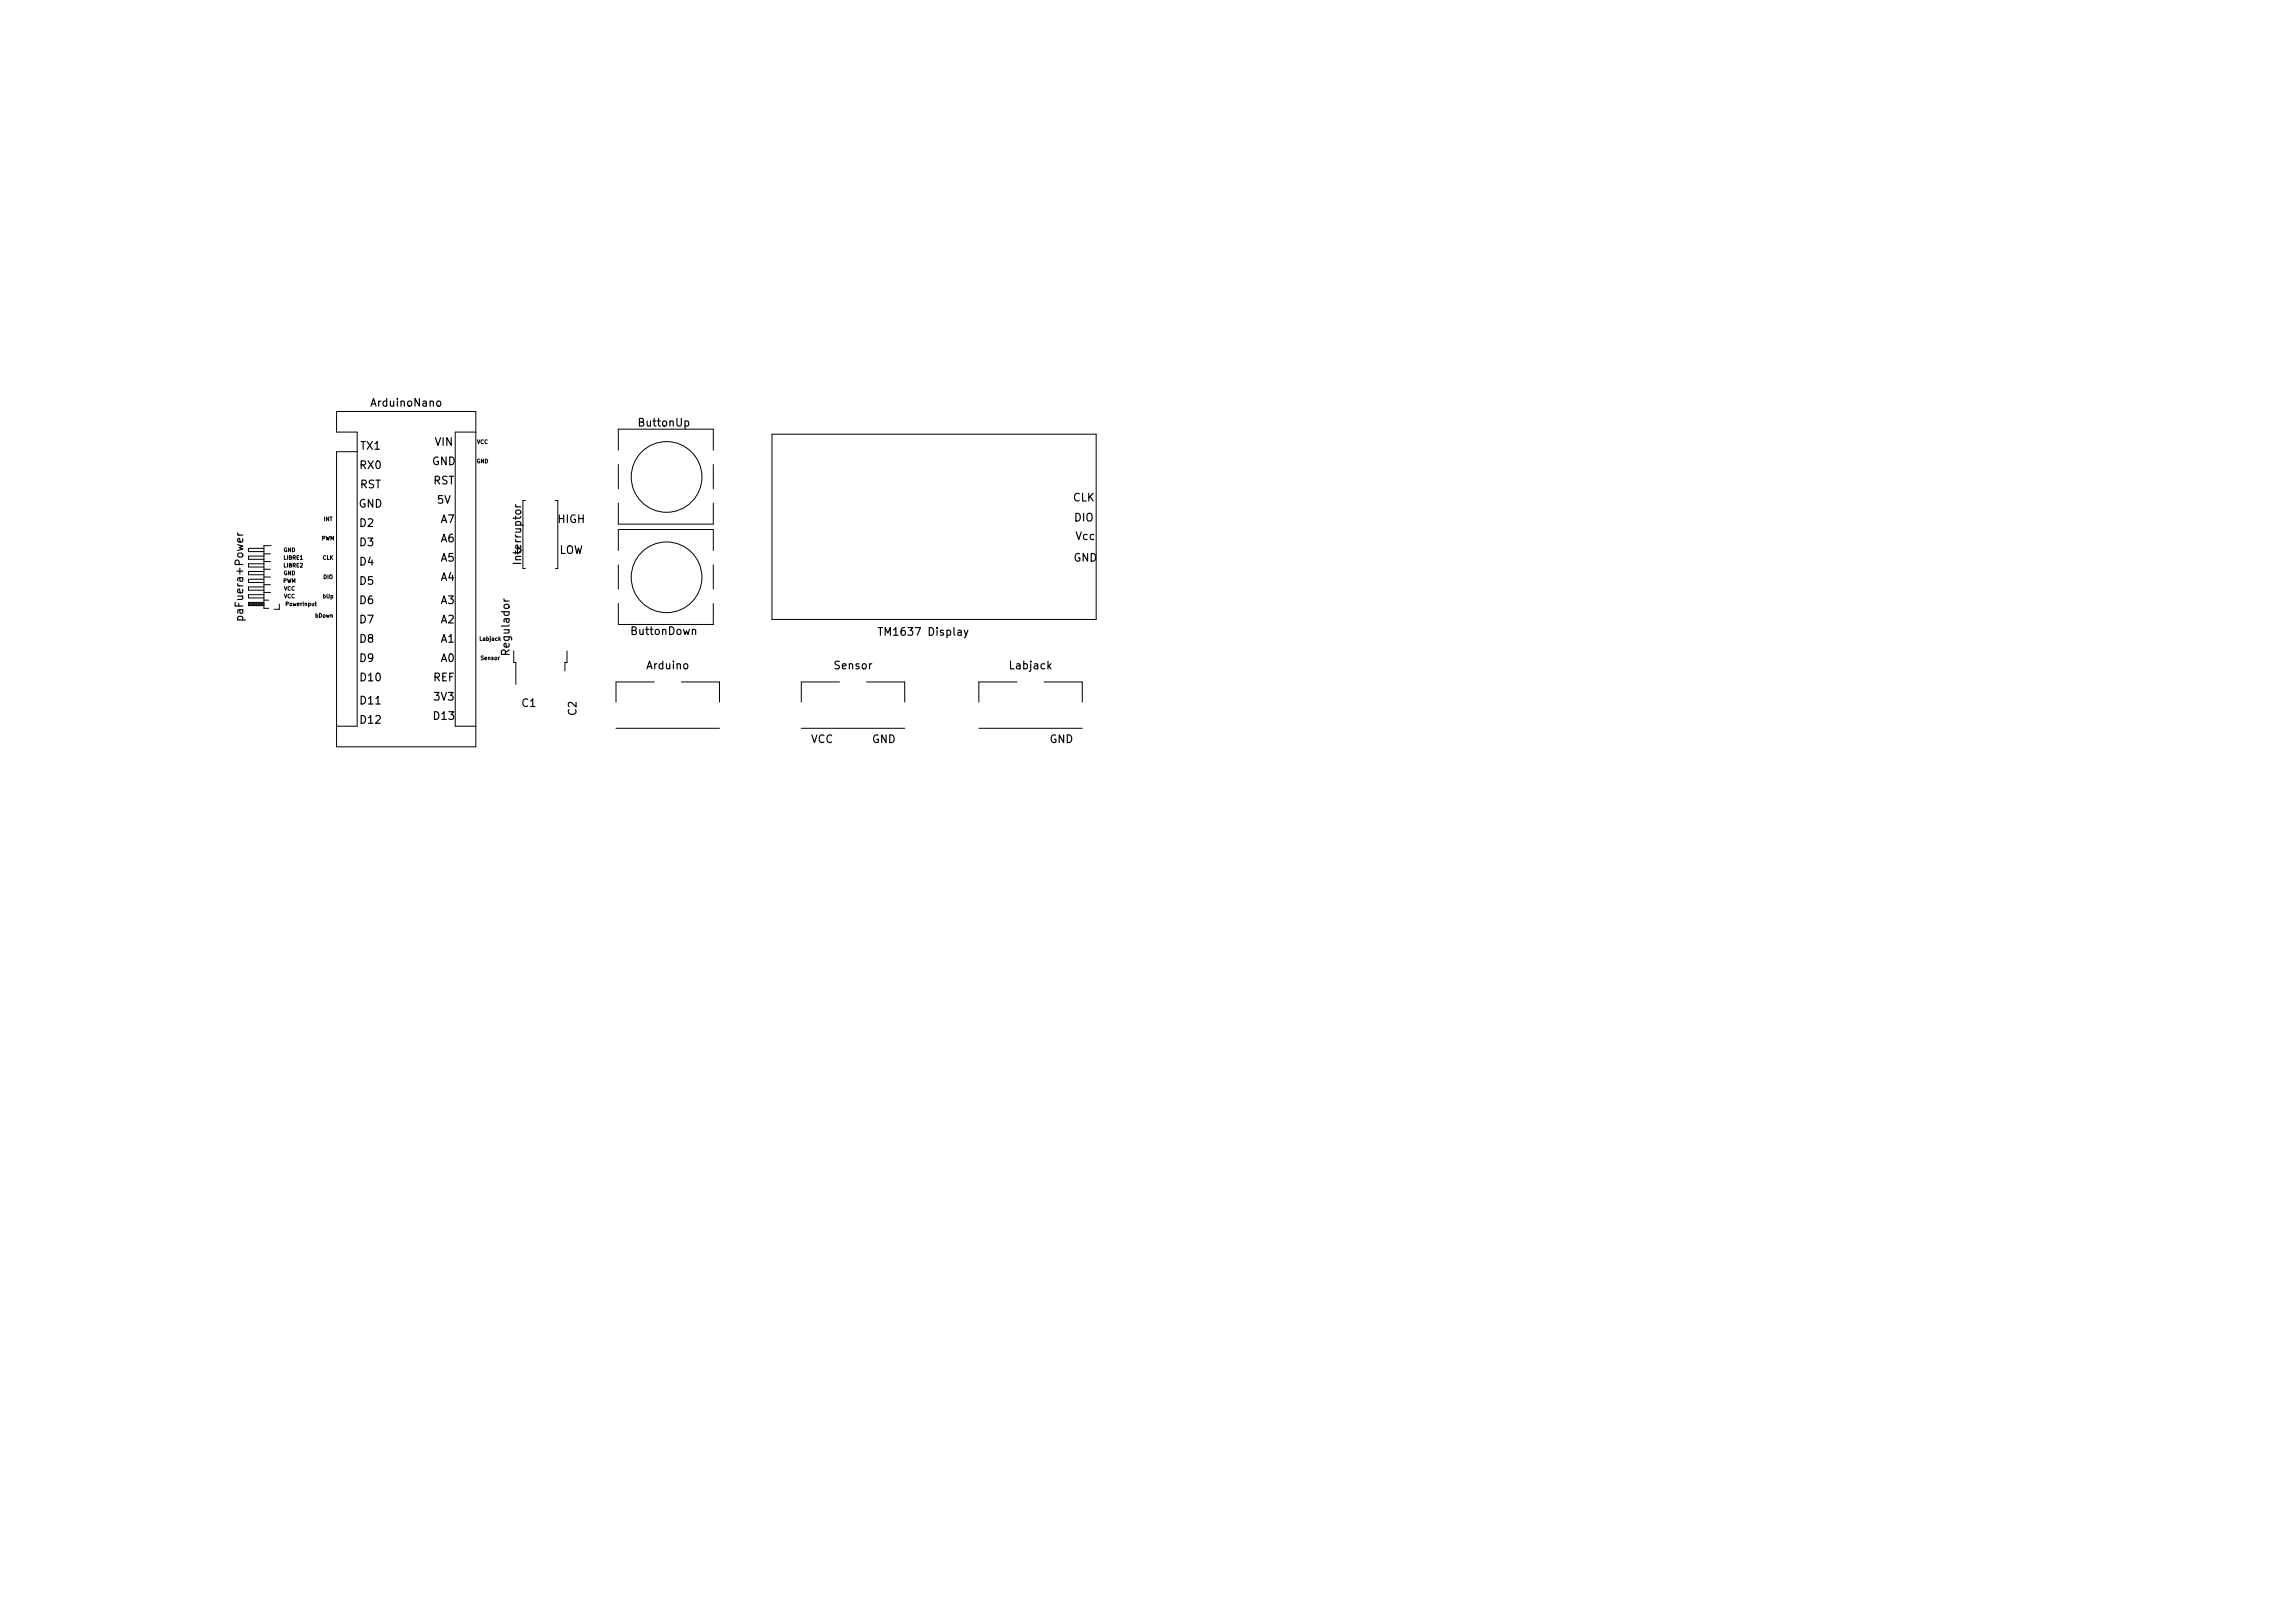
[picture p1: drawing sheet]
<svg xmlns="http://www.w3.org/2000/svg" width="297mm" height="210mm" viewBox="0 0 297 210" stroke-linecap="round" stroke-linejoin="round" font-family="sans-serif">
<defs><g id="words">
<g font-size="1.4">
<text x="48.2" y="52.7">ArduinoNano</text>
<text x="46.7" y="58.2">TX1</text>
<text x="56.3" y="57.7">VIN</text>
<text x="82.8" y="55.2">ButtonUp</text>
<text x="46.5" y="65.7">GND</text>
<text x="46.6" y="63.2">RST</text>
<text x="46.6" y="60.7">RX0</text>
<text x="56" y="60.2">GND</text>
<text x="56.1" y="62.7">RST</text>
<text x="56.6" y="65.2">5V</text>
<text x="139" y="64.9">CLK</text>
<text x="46.6" y="68.2">D2</text>
<text x="46.6" y="70.7">D3</text>
<text x="57.1" y="70.2">A6</text>
<text x="57.1" y="67.7">A7</text>
<text x="72.3" y="67.7">HIGH</text>
<text x="72.4" y="71.7">LOW</text>
<text x="139.2" y="67.5">DIO</text>
<text x="139.4" y="69.9">Vcc</text>
<text x="46.6" y="73.2">D4</text>
<text x="46.6" y="75.7">D5</text>
<text x="57.1" y="75.2">A4</text>
<text x="57.1" y="72.7">A5</text>
<text x="67.5" y="72.8" transform="rotate(-90 67.5 72.8)">Interruptor</text>
<text x="139.1" y="72.7">GND</text>
<text x="31.5" y="80" transform="rotate(-90 31.5 80)">paFuera+Power</text>
<text x="46.6" y="78.2">D6</text>
<text x="46.6" y="80.7">D7</text>
<text x="46.6" y="83.2">D8</text>
<text x="57.1" y="83.2">A1</text>
<text x="57.1" y="80.7">A2</text>
<text x="57.1" y="78.2">A3</text>
<text x="81.9" y="82.2">ButtonDown</text>
<text x="114.4" y="82.3">TM1637 Display</text>
<text x="46.6" y="85.7">D9</text>
<text x="46.7" y="88.2">D10</text>
<text x="56.1" y="88.2">REF</text>
<text x="57.1" y="85.7">A0</text>
<text x="66" y="84.7" transform="rotate(-90 66 84.7)">Regulador</text>
<text x="83.8" y="86.7">Arduino</text>
<text x="108.1" y="86.7">Sensor</text>
<text x="130.9" y="86.7">Labjack</text>
<text x="46.7" y="91.2">D11</text>
<text x="46.7" y="93.7">D12</text>
<text x="56.2" y="93.2">D13</text>
<text x="56.3" y="90.7">3V3</text>
<text x="67.6" y="91.6">C1</text>
<text x="74.7" y="92.7" transform="rotate(-90 74.7 92.7)">C2</text>
<text x="105" y="96.2">VCC</text>
<text x="113" y="96.2">GND</text>
<text x="136" y="96.2">GND</text>
</g>
<g font-size=".7">
<text x="61.7" y="60">GND</text>
<text x="61.8" y="57.5">VCC</text>
<text x="36.7" y="71.5">GND</text>
<text x="41.6" y="70">PWM</text>
<text x="41.9" y="67.5">INT</text>
<text x="36.6" y="75.5">PWM</text>
<text x="36.7" y="74.5">GND</text>
<text x="36.8" y="72.5">LIBRE1</text>
<text x="36.8" y="73.5">LIBRE2</text>
<text x="36.8" y="77.5">VCC</text>
<text x="36.8" y="76.5">VCC</text>
<text x="41.8" y="72.5">CLK</text>
<text x="41.8" y="77.5">bUp</text>
<text x="41.9" y="75">DIO</text>
<text x="37.1" y="78.5">PowerInput</text>
<text x="40.8" y="80">bDown</text>
<text x="62.2" y="83">Labjack</text>
<text x="62.3" y="85.5">Sensor</text>
</g>
</g></defs>
<g fill="none" stroke="#000" stroke-width=".13">
<path d="M46.3 58.5h-2.7v38.2h18v-43.4h-18v2.7h2.7v38.1h-2.7M61.6 56h-2.6v38.1h2.6M80.1 58.3v-2.7h12.3v2.7M100 56.2h42v24h-42zM32.2 78.5h2M32.2 78h2M32.2 78.4h2M32.2 78.3h2M32.2 78.2h2M32.2 77.5h2M32.2 77h2M32.2 76.5h2"/>
<path d="M32.2 76h2M32.2 75.5h2M32.2 75h2M32.2 74.5h2M32.2 74h2M32.2 73.5h2M32.2 73h2M32.2 72.5h2M32.2 72h2M32.2 71.5h2M32.2 71h2M34.2 77.7h.6"/>
<path d="M34.2 76.7h.8M34.2 75.7h.8M34.2 74.7h.8M34.2 73.7h.8M34.2 72.7h.8M34.2 71.7h.8M35.1 70.7h-.9v8.1h.6M36.2 78.2v.7h-.7M68 64.8h-.3v8.9h.3M72 64.8h.3v8.9h-.3M80.1 65.2v2.7h12.3v-2.7M80.1 71.3v-2.7h12.3v2.7"/>
<path d="M80.1 78.2v2.7h12.3v-2.7M80.1 60.2v3.1M80.1 73.2v3.1M92.4 60.2v3.1M92.4 73.2v3.1M66.6 84.3v1.5h.2v2.8M73.4 84.3v1.5h-.2v1.1M79.8 94.3h13.4M84.7 88.3h-4.9v2.6M88.3 88.3h4.9v2.6M103.8 94.3h13.4M108.8 88.3h-5v2.6"/>
<path d="M112.2 88.3h5v2.6M126.8 94.3h13.4M131.8 88.3h-5v2.6M135.2 88.3h5v2.6"/>
<circle cx="86.3" cy="74.8" r="4.6"/>
<circle cx="86.3" cy="61.8" r="4.6"/>
</g>
<path d="M30.8 69v.2l.2 .1M113.8 81.3h.5M125.4 81.6l-.3 .9-.2 .1" fill="none" stroke="#000" stroke-width=".15"/>
<use href="#words"/>
</svg>
